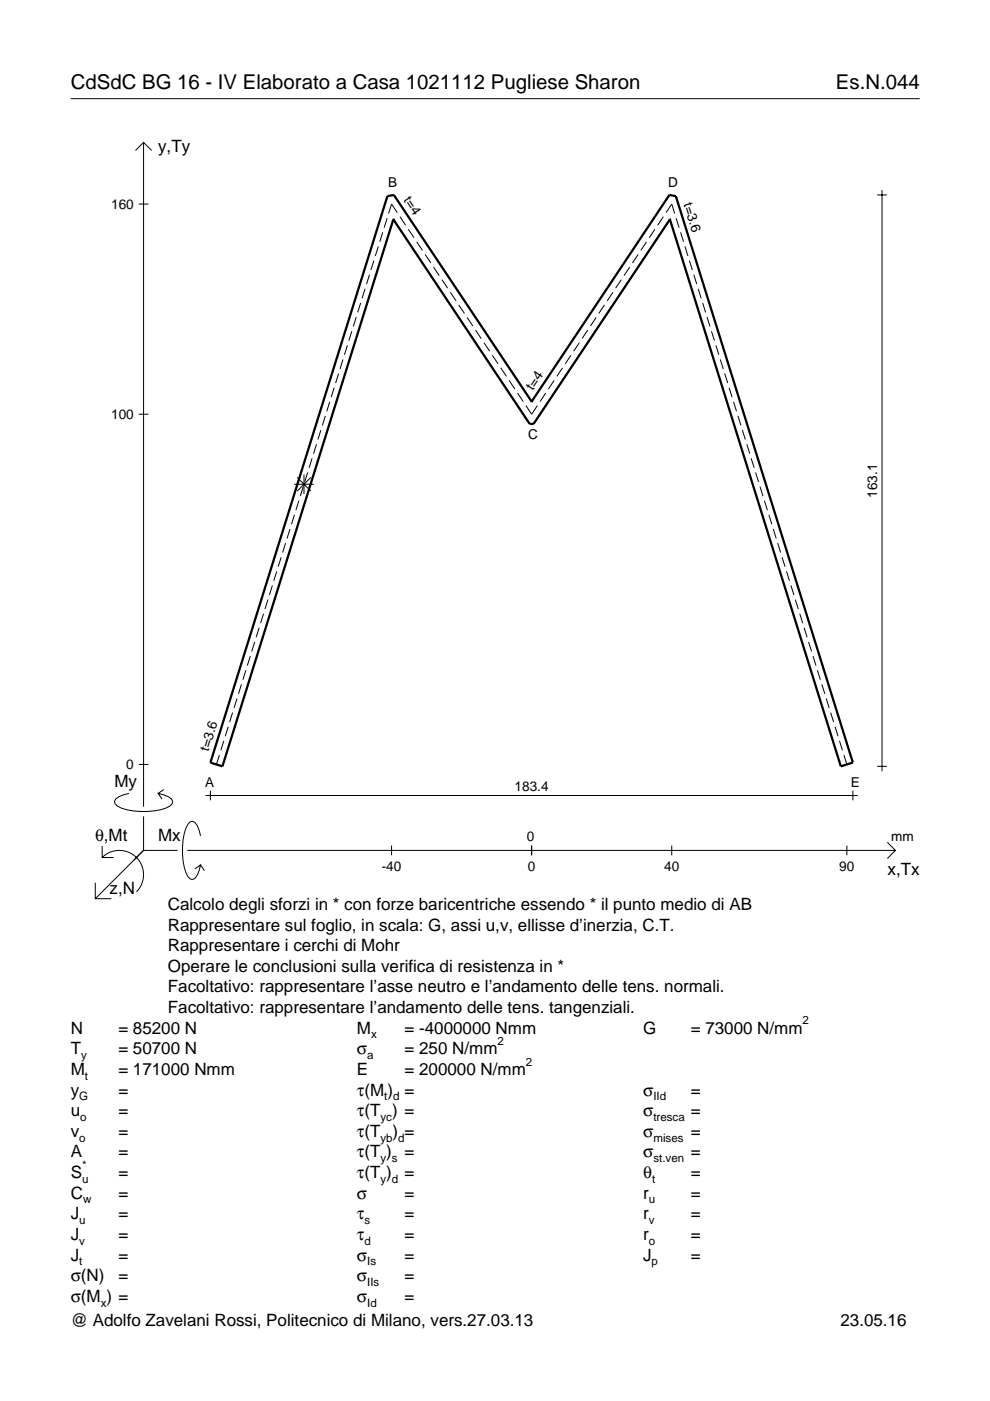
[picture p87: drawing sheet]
<svg xmlns="http://www.w3.org/2000/svg" width="210mm" height="297mm" viewBox="0 0 210 297" stroke-linecap="round" stroke-linejoin="round" font-family="sans-serif">
<defs><g id="words">
<g font-size="4.3">
<text x="15" y="18.9">CdSdC BG 16 - IV Elaborato a Casa 1021112 Pugliese Sharon</text>
<text x="177.2" y="18.9">Es.N.044</text>
</g>
<g font-size="3.6">
<text x="33.5" y="32.3">y,Ty</text>
<text x="24.3" y="166.9">My</text>
<text x="20.1" y="178.2">θ,Mt</text>
<text x="33.5" y="178.2">Mx</text>
<text x="188.2" y="185.5">x,Tx</text>
<text x="23.2" y="189.6">z,N</text>
<text x="35.6" y="192.9">Calcolo degli sforzi in * con forze baricentriche essendo * il punto medio di AB</text>
<text x="35.6" y="197.3">Rappresentare sul foglio, in scala: G, assi u,v, ellisse d’inerzia, C.T.</text>
<text x="35.6" y="201.7">Rappresentare i cerchi di Mohr</text>
<text x="35.6" y="206">Operare le conclusioni sulla verifica di resistenza in *</text>
<text x="35.6" y="210.4">Facoltativo: rappresentare l’asse neutro e l’andamento delle tens. normali.</text>
<text x="35.6" y="214.8">Facoltativo: rappresentare l’andamento delle tens. tangenziali.</text>
<text x="15" y="219.2">N</text>
<text x="25.1" y="219.2">= 85200 N</text>
<text x="75.7" y="219.2">M</text>
<text x="85.8" y="219.2">= -4000000 Nmm</text>
<text x="136.4" y="219.2">G</text>
<text x="146.5" y="219.2">= 73000 N/mm</text>
<text x="15" y="227.9">M</text>
<text x="15" y="223.5">T</text>
<text x="25.1" y="227.9">= 171000 Nmm</text>
<text x="25.1" y="223.5">= 50700 N</text>
<text x="75.7" y="223.5">σ</text>
<text x="75.7" y="227.9">E</text>
<text x="85.8" y="223.5">= 250 N/mm</text>
<text x="85.8" y="227.9">= 200000 N/mm</text>
<text x="15" y="232.3">y</text>
<text x="25.1" y="232.3">=</text>
<text x="75.7" y="232.3">τ(M ) =</text>
<text x="136.4" y="232.3">σ</text>
<text x="146.5" y="232.3">=</text>
<text x="15" y="236.7">u</text>
<text x="25.1" y="236.7">=</text>
<text x="75.7" y="236.7">τ(T ) =</text>
<text x="136.4" y="236.7">σ</text>
<text x="146.5" y="236.7">=</text>
<text x="15" y="245.4">A</text>
<text x="15" y="241">v</text>
<text x="25.1" y="241">=</text>
<text x="25.1" y="245.4">=</text>
<text x="75.7" y="245.4">τ(T )</text>
<text x="75.7" y="241">τ(T</text>
<text x="83.3" y="241">) =</text>
<text x="85.8" y="245.4">=</text>
<text x="136.4" y="241">σ</text>
<text x="136.4" y="245.4">σ</text>
<text x="146.5" y="241">=</text>
<text x="146.5" y="245.4">=</text>
<text x="15" y="249.8">S</text>
<text x="25.1" y="249.8">=</text>
<text x="75.7" y="249.8">τ(T )</text>
<text x="85.8" y="249.8">=</text>
<text x="136.4" y="249.8">θ</text>
<text x="146.5" y="249.8">=</text>
<text x="15" y="254.2">C</text>
<text x="25.1" y="254.2">=</text>
<text x="75.7" y="254.2">σ</text>
<text x="85.8" y="254.2">=</text>
<text x="136.4" y="254.2">r</text>
<text x="146.5" y="254.2">=</text>
<text x="15" y="262.9">J</text>
<text x="15" y="258.5">J</text>
<text x="25.1" y="262.9">=</text>
<text x="25.1" y="258.5">=</text>
<text x="75.7" y="258.5">τ</text>
<text x="75.7" y="262.9">τ</text>
<text x="85.8" y="258.5">=</text>
<text x="85.8" y="262.9">=</text>
<text x="136.4" y="262.9">r</text>
<text x="136.4" y="258.5">r</text>
<text x="146.5" y="262.9">=</text>
<text x="146.5" y="258.5">=</text>
<text x="15" y="267.3">J</text>
<text x="25.1" y="267.3">=</text>
<text x="75.7" y="267.3">σ</text>
<text x="85.8" y="267.3">=</text>
<text x="136.4" y="267.3">J</text>
<text x="146.5" y="267.3">=</text>
<text x="15" y="271.7">σ(N)</text>
<text x="25.1" y="271.7">=</text>
<text x="75.7" y="271.7">σ</text>
<text x="85.8" y="271.7">=</text>
<text x="15" y="276">σ(M ) =</text>
<text x="15" y="281.2">@ Adolfo Zavelani Rossi, Politecnico di Milano, vers.27.03.13</text>
<text x="75.7" y="276">σ</text>
<text x="85.8" y="276">=</text>
<text x="178.2" y="281.2">23.05.16</text>
</g>
<g font-size="2.9">
<text x="82.3" y="39.7">B</text>
<text x="141.7" y="39.7">D</text>
<text x="23.6" y="44.3">160</text>
<text x="85.5" y="42.5" transform="rotate(56 85.5 42.5)">t=4</text>
<text x="144.9" y="43.3" transform="rotate(73 144.9 43.3)">t=3.6</text>
<text x="113" y="82.9" transform="rotate(-56 113 82.9)">t=4</text>
<text x="23.6" y="88.8">100</text>
<text x="112" y="93.1">C</text>
<text x="186" y="105.5" transform="rotate(-90 186 105.5)">163.1</text>
<text x="44.2" y="159.4" transform="rotate(-73 44.2 159.4)">t=3.6</text>
<text x="26.8" y="163.1">0</text>
<text x="43.5" y="166.9">A</text>
<text x="109.1" y="167.6">183.4</text>
<text x="180.4" y="166.9">E</text>
<text x="111.7" y="178.2">0</text>
<text x="189" y="178.2">mm</text>
<text x="80.9" y="184.7">-40</text>
<text x="111.9" y="184.7">0</text>
<text x="140.8" y="184.7">40</text>
<text x="178" y="184.7">90</text>
</g>
<g font-size="2.4">
<text x="78.7" y="220.2">x</text>
<text x="105.5" y="221.5">2</text>
<text x="170.2" y="217.2">2</text>
<text x="17.2" y="224.5">y</text>
<text x="77.9" y="224.5">a</text>
<text x="111.5" y="225.9">2</text>
<text x="16.8" y="233.3">G</text>
<text x="18" y="228.9">t</text>
<text x="81.5" y="233.3">t d</text>
<text x="138.5" y="233.3">IId</text>
<text x="17" y="237.7">o</text>
<text x="80.7" y="237.7">yc</text>
<text x="138.5" y="237.7">tresca</text>
<text x="16.8" y="242">o</text>
<text x="80.7" y="242">yb d</text>
<text x="138.5" y="242">mises</text>
<text x="17.4" y="250.8">u</text>
<text x="17.4" y="247.8">*</text>
<text x="80.7" y="246.4">y s</text>
<text x="80.7" y="250.8">y d</text>
<text x="138.2" y="250.8">t</text>
<text x="138.5" y="246.4">st.ven</text>
<text x="17.6" y="255.2">w</text>
<text x="137.6" y="255.2">u</text>
<text x="16.8" y="263.9">v</text>
<text x="16.8" y="259.5">u</text>
<text x="77.3" y="259.5">s</text>
<text x="77.3" y="263.9">d</text>
<text x="137.6" y="263.9">o</text>
<text x="137.6" y="259.5">v</text>
<text x="16.8" y="268.3">t</text>
<text x="77.9" y="268.3">Is</text>
<text x="138.2" y="268.3">p</text>
<text x="77.9" y="272.7">IIs</text>
<text x="21.4" y="277">x</text>
<text x="77.9" y="277">Id</text>
</g>
</g></defs>
<g fill="none" stroke="#000" stroke-width=".21">
<path d="M15 20.9h180M28.7 31.9l1.7-1.7 1.8 1.7M30.4 30.2v140.8M29.4 43.3h2.1M78.3 58.2l-.6 2.1M79.3 55.2l-.7 2.1M80.2 52.3l-.6 2M81.1 49.3l-.6 2M82.1 46.3l-.7 2M84.2 45.1l-1.2-1.8-.6 2M84.8 45.9l1.2 1.9M86.6 48.6l1.2 1.8"/>
<path d="M88.4 51.3l1.2 1.8M90.1 54l1.2 1.8M91.9 56.6l1.2 1.8M93.7 59.3l1.2 1.8M131.7 59.3l-1.2 1.8M133.5 56.6l-1.2 1.8M135.3 54l-1.2 1.8M137.1 51.3l-1.2 1.8M138.9 48.6l-1.3 1.8M140.6 45.9l-1.2 1.9M141.2 45.1l1.2-1.8 .6 2M143.4 46.3l.6 2"/>
<path d="M144.3 49.3l.6 2M145.2 52.3l.7 2M146.2 55.2l.6 2.1M147.1 58.2l.6 2.1M186 41.3h2M187 40.3v123.2M71.8 79.2l-.6 2M72.7 76.2l-.6 2M73.7 73.2l-.7 2M74.6 70.2l-.6 2M75.5 67.2l-.6 2M76.5 64.2l-.7 2"/>
<path d="M77.4 61.2l-.6 2M95.5 62l1.2 1.8M97.3 64.6l1.2 1.9M99 67.3l1.3 1.8M100.8 70l1.2 1.8M102.6 72.7l1.2 1.8M104.4 75.3l1.2 1.8M106.2 78l1.2 1.8M119.3 78l-1.2 1.8M121.1 75.3l-1.3 1.8M122.8 72.7l-1.2 1.8M124.6 70l-1.2 1.8"/>
<path d="M126.4 67.3l-1.2 1.8M128.2 64.6l-1.2 1.9M130 62l-1.3 1.8M148 61.2l.7 2M149 64.2l.6 2M149.9 67.2l.6 2M150.8 70.2l.7 2M151.8 73.2l.6 2M152.7 76.2l.6 2M153.7 79.2l.6 2M29.4 87.8h2.1M66.2 97.2l-.7 2"/>
<path d="M67.1 94.2l-.6 2M68 91.2l-.6 2M69 88.2l-.7 2M69.9 85.2l-.6 2M70.8 82.2l-.6 2M107.9 80.7l1.3 1.8M109.7 83.3l1.2 1.9M111.5 86l1.2 1.8 1.2-1.8M115.7 83.3l-1.2 1.9M117.5 80.7l-1.2 1.8M154.6 82.2l.6 2M155.5 85.2l.7 2"/>
<path d="M156.5 88.2l.6 2M157.4 91.2l.6 2M158.3 94.2l.7 2M159.3 97.2l.6 2M59.6 118.1l-.6 2.1M60.5 115.1l-.6 2.1M61.5 112.2l-.6 2M62.4 102.7h4.1M62.4 109.2l-.6 2M63 101.2l2.9 2.9M63.4 106.2l-.7 2M64.3 103.2l-.6 2"/>
<path d="M64.4 100.6v4.1M65.2 100.2l-.6 2M65.9 101.2l-2.9 2.9M160.2 100.2l.6 2M161.1 103.2l.7 2M162.1 106.2l.6 2M163 109.2l.6 2M163.9 112.2l.7 2M164.9 115.1l.6 2.1M165.8 118.1l.6 2.1M53.1 139.1l-.7 2M54 136.1l-.6 2"/>
<path d="M54.9 133.1l-.6 2M55.9 130.1l-.7 2M56.8 127.1l-.6 2M57.7 124.1l-.6 2M58.7 121.1l-.7 2M166.8 121.1l.6 2M167.7 124.1l.6 2M168.6 127.1l.7 2M169.6 130.1l.6 2M170.5 133.1l.6 2M171.4 136.1l.7 2M172.4 139.1l.6 2"/>
<path d="M47.4 157.1l-.6 2M48.4 154.1l-.6 2M49.3 151.1l-.6 2M50.3 148.1l-.7 2M51.2 145.1l-.6 2M52.1 142.1l-.6 2M173.3 142.1l.6 2M174.2 145.1l.7 2M175.2 148.1l.6 2M176.1 151.1l.6 2M177.1 154.1l.6 2M178 157.1l.6 2"/>
<path d="M21.7 179.4v2.4h2.4M27.3 168.2a3.6 3.6 0 0 0-3 1.7l.1 .5a5.6 5.6 0 0 0 3.8 1.5 13.4 13.4 0 0 0 7.8-1l.5-.5 .1-.5a3.6 3.6 0 0 0-3.1-1.7l.8 1.2M29.4 162.1h2.1M30.4 173.1v7.2M34.7 167.4l-1.2 .8M42.5 177.2a3.6 3.6 0 0 0-1.7-3.1l-.5 .2a5.7 5.7 0 0 0-1.5 3.7 13.3 13.3 0 0 0 1 7.9l.5 .5 .5 .1a3.6 3.6 0 0 0 1.7-3.1l-1.2 .8M43.6 168.7h138.3M44.6 167.6v2.1M46.5 160.1l-.6 2M83 179.3v2M112.7 179.3v2M142.4 179.3v2"/>
<path d="M178.9 160.1l.7 2M179.6 179.3v2M180.8 167.6v2.1M186 162.5h2M188.1 178.6l1.7 1.7-1.7 1.7M20.2 187.2v3.3h3.4M21.7 181.8a5.1 5.1 0 0 1 7.2 0 5.1 5.1 0 0 1 0 7.3M30.4 180.3l-10.2 10.2M30.4 180.3h7.2M39.7 180.3h150.1M42.5 183.4l.8 1.2"/>
</g>
<path d="M83.4 46.5h.1M83.4 46.5l-36.2 116-2.6-.8 37.5-120.1 1.4-.3 29.2 43.8M83.4 46.5l28.9 43.4h.8l28.9-43.4M142 46.5h.1M142 46.5l36.3 116 2.5-.8-37.5-120.1-1.4-.3-29.2 43.8M112.7 85.1h.1" fill="none" stroke="#000" stroke-width=".48"/>
<use href="#words"/>
</svg>
